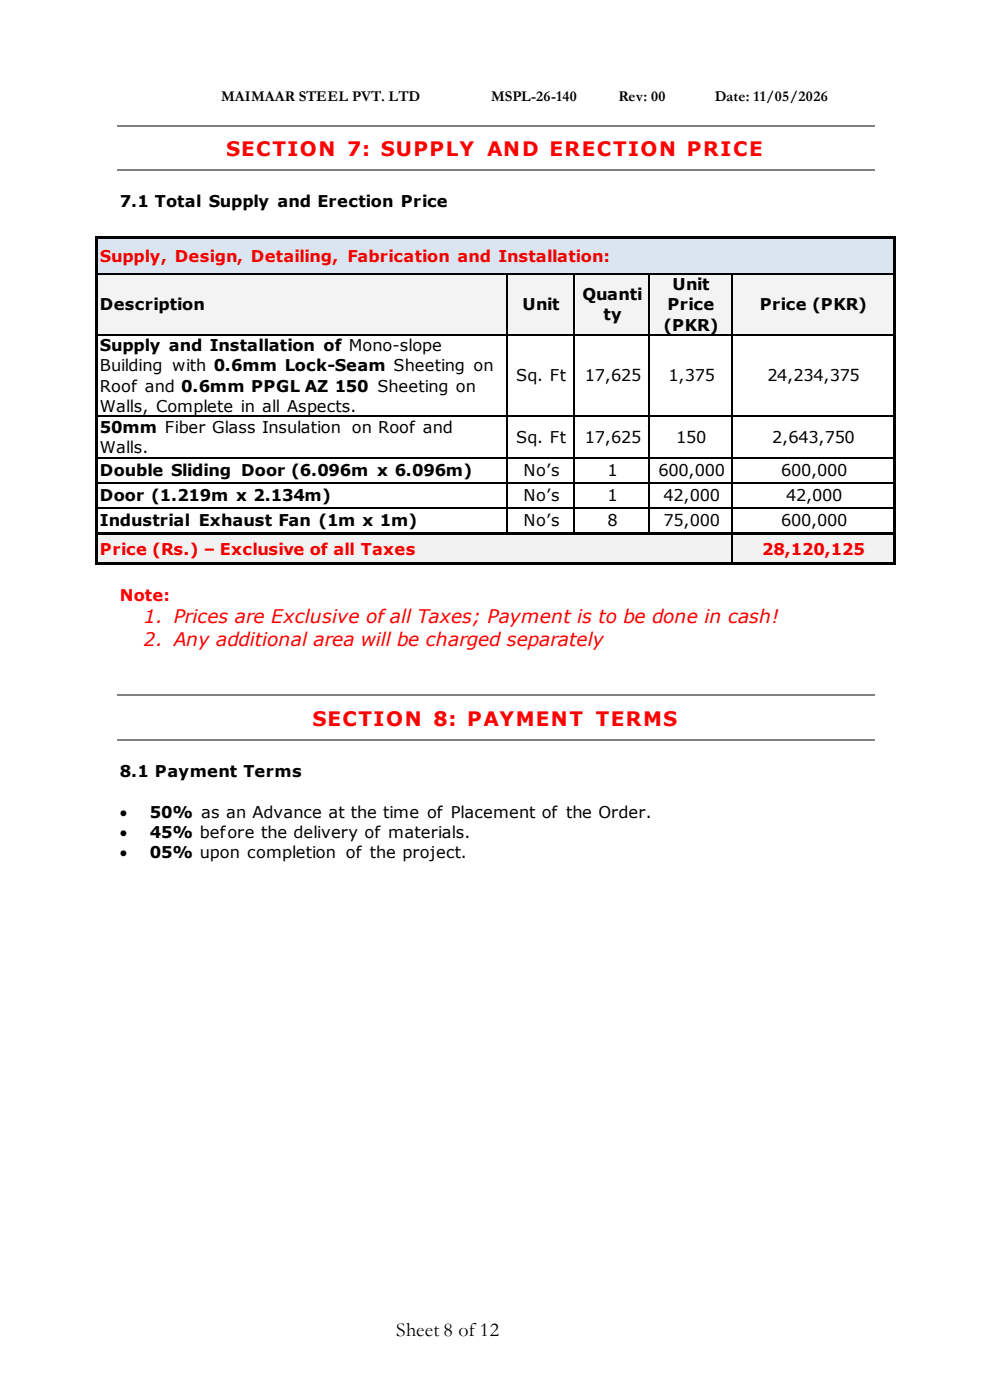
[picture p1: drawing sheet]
<svg xmlns="http://www.w3.org/2000/svg" width="210mm" height="297mm" viewBox="0 0 210 297" stroke-linecap="round" stroke-linejoin="round" font-family="sans-serif">
<defs><g id="words">
<g font-size="4.2" fill="#f00">
<text x="48" y="33.1">SECTION 7: SUPPLY AND ERECTION PRICE</text>
<text x="66.2" y="153.9">SECTION 8: PAYMENT TERMS</text>
</g>
<text font-size="4.2" x="84" y="283.4">Sheet 8 of12</text>
<g font-size="4" fill="#f00">
<text x="30.5" y="132.2">1. Prices are Exclusive of all Taxes; Payment is to be done in cash!</text>
<text x="30.5" y="136.9">2. Any additional area will be charged separately</text>
</g>
<g font-size="3.4">
<text x="25.4" y="44">7.1 Total Supply and Erection Price</text>
<text x="21.2" y="65.7">Description</text>
<text x="110.7" y="65.7">Unit</text>
<text x="123.5" y="63.6">Quanti</text>
<text x="141.5" y="65.7">Price</text>
<text x="142.5" y="61.4">Unit</text>
<text x="161.1" y="65.7">Price (PKR)</text>
<text x="128" y="67.8">ty</text>
<text x="140.7" y="70.2">(PKR)</text>
<text x="21.2" y="74.4">Supply and Installation of Mono-slope</text>
<text x="21.2" y="78.7">Building with 0.6mm Lock-Seam Sheeting on</text>
<text x="21.2" y="83.2">Roof and 0.6mm PPGL AZ 150 Sheeting on</text>
<text x="109.4" y="80.8">Sq. Ft</text>
<text x="124" y="80.8">17,625</text>
<text x="141.7" y="80.8">1,375</text>
<text x="162.7" y="80.8">24,234,375</text>
<text x="21.2" y="87.4">Walls, Complete in all Aspects.</text>
<text x="21.2" y="91.9">50mm Fiber Glass Insulation on Roof and</text>
<text x="109.4" y="94">Sq. Ft</text>
<text x="124" y="94">17,625</text>
<text x="143.3" y="94">150</text>
<text x="163.7" y="94">2,643,750</text>
<text x="21.2" y="96.1">Walls.</text>
<text x="21.2" y="100.9">Double Sliding Door (6.096m x 6.096m)</text>
<text x="111" y="100.9">No’s</text>
<text x="128.8" y="100.9">1</text>
<text x="139.6" y="100.9">600,000</text>
<text x="165.6" y="100.9">600,000</text>
<text x="21.2" y="106.2">Door (1.219m x 2.134m)</text>
<text x="111" y="106.2">No’s</text>
<text x="128.8" y="106.2">1</text>
<text x="140.7" y="106.2">42,000</text>
<text x="166.6" y="106.2">42,000</text>
<text x="21.2" y="111.5">Industrial Exhaust Fan (1m x 1m)</text>
<text x="111" y="111.5">No’s</text>
<text x="128.8" y="111.5">8</text>
<text x="140.7" y="111.5">75,000</text>
<text x="165.6" y="111.5">600,000</text>
<text x="25.4" y="164.7">8.1 Payment Terms</text>
<text x="25.4" y="173.5">•</text>
<text x="31.8" y="173.5">50% as an Advance at the time of Placement of the Order.</text>
<text x="25.4" y="177.7">•</text>
<text x="31.8" y="177.7">45% before the delivery of materials.</text>
<text x="25.4" y="181.9">•</text>
<text x="31.8" y="181.9">05% upon completion of the project.</text>
</g>
<g font-size="3.4" fill="#e00">
<text x="21.2" y="55.6">Supply, Design, Detailing, Fabrication and Installation:</text>
<text x="21.2" y="117.6">Price (Rs.) – Exclusive of all Taxes</text>
<text x="161.6" y="117.6">28,120,125</text>
</g>
<text font-size="3.4" fill="#f00" x="25.4" y="127.4">Note:</text>
<g font-size="3.2">
<text x="46.9" y="21.4">MAIMAAR STEEL PVT. LTD</text>
<text x="104.1" y="21.4">MSPL-26-140</text>
<text x="131.1" y="21.4">Rev: 00</text>
<text x="151.5" y="21.4">Date: 11/05/2026</text>
</g>
</g></defs>
<path d="M24.9 26.6h160.5M24.9 36.2h160.5" fill="none" stroke="#808080" stroke-width=".26"/>
<g fill="#dbe5f1">
<path d="M20.7 50.6h169v7.4h-169z" fill-rule="evenodd"/>
<path d="M21.2 52.2h168v4.2h-168z" fill-rule="evenodd"/>
</g>
<g fill="#000">
<path d="M20.1 50h.6v.6h-.6z" fill-rule="evenodd"/>
<path d="M20.1 50h.6v.6h-.6z" fill-rule="evenodd"/>
<path d="M20.1 50.6h.6v7.4h-.6z" fill-rule="evenodd"/>
<path d="M20.7 50h168.7v.6h-168.7z" fill-rule="evenodd"/>
<path d="M189.4 50h.6v.6h-.6z" fill-rule="evenodd"/>
<path d="M189.4 50h.6v.6h-.6z" fill-rule="evenodd"/>
<path d="M189.4 50.6h.6v7.4h-.6z" fill-rule="evenodd"/>
</g>
<g fill="#f3f3f3">
<path d="M20.7 58h86.9v13h-86.9z" fill-rule="evenodd"/>
<path d="M21.2 62.2h85.8v4.5h-85.8z" fill-rule="evenodd"/>
<path d="M107.8 58h14.1v13h-14.1z" fill-rule="evenodd"/>
<path d="M108.4 62.2h12.9v4.5h-12.9z" fill-rule="evenodd"/>
<path d="M122.1 58h15.7v13h-15.7z" fill-rule="evenodd"/>
<path d="M122.7 60.1h14.5v4.3h-14.5z" fill-rule="evenodd"/>
<path d="M122.7 64.4h14.5v4.5h-14.5z" fill-rule="evenodd"/>
<path d="M138 58h17.2v13h-17.2z" fill-rule="evenodd"/>
<path d="M138.6 58h16.1v4.2h-16.1z" fill-rule="evenodd"/>
<path d="M138.6 62.2h16.1v4.5h-16.1z" fill-rule="evenodd"/>
<path d="M138.6 66.7h16.1v4.3h-16.1z" fill-rule="evenodd"/>
<path d="M155.5 58h34.2v13h-34.2z" fill-rule="evenodd"/>
<path d="M156 62.2h33.2v4.5h-33.2z" fill-rule="evenodd"/>
</g>
<g fill="#000">
<path d="M20.1 58h.6v.3h-.6z" fill-rule="evenodd"/>
<path d="M107.3 58h.3v.3h-.3z" fill-rule="evenodd"/>
<path d="M121.6 58h.3v.3h-.3z" fill-rule="evenodd"/>
<path d="M137.5 58h.3v.3h-.3z" fill-rule="evenodd"/>
<path d="M155 58h.2v.3h-.2z" fill-rule="evenodd"/>
<path d="M189.4 58h.6v.3h-.6z" fill-rule="evenodd"/>
<path d="M20.1 58.3h.6v12.7h-.6z" fill-rule="evenodd"/>
<path d="M20.1 71h.6v.2h-.6z" fill-rule="evenodd"/>
<path d="M107.3 71h.3v.2h-.3z" fill-rule="evenodd"/>
<path d="M121.6 71h.3v.2h-.3z" fill-rule="evenodd"/>
<path d="M137.5 71h.3v.2h-.3z" fill-rule="evenodd"/>
<path d="M155 71h.2v.2h-.2z" fill-rule="evenodd"/>
<path d="M189.4 58.3h.6v12.7h-.6z" fill-rule="evenodd"/>
<path d="M189.4 71h.6v.2h-.6z" fill-rule="evenodd"/>
<path d="M20.1 71.2h.6v17h-.6z" fill-rule="evenodd"/>
<path d="M20.1 88.2h.6v.2h-.6z" fill-rule="evenodd"/>
<path d="M20.1 88.5h.6v8.4h-.6z" fill-rule="evenodd"/>
<path d="M20.1 96.9h.6v.3h-.6z" fill-rule="evenodd"/>
<path d="M107.3 88.2h.3v.2h-.3z" fill-rule="evenodd"/>
<path d="M107.3 96.9h.3v.3h-.3z" fill-rule="evenodd"/>
<path d="M121.6 88.2h.3v.2h-.3z" fill-rule="evenodd"/>
<path d="M121.6 96.9h.3v.3h-.3z" fill-rule="evenodd"/>
<path d="M137.5 88.2h.3v.2h-.3z" fill-rule="evenodd"/>
<path d="M137.5 96.9h.3v.3h-.3z" fill-rule="evenodd"/>
<path d="M155 88.2h.2v.2h-.2z" fill-rule="evenodd"/>
<path d="M155 96.9h.2v.3h-.2z" fill-rule="evenodd"/>
<path d="M189.4 71.2h.6v17h-.6z" fill-rule="evenodd"/>
<path d="M189.4 88.2h.6v.2h-.6z" fill-rule="evenodd"/>
<path d="M189.4 88.5h.6v8.4h-.6z" fill-rule="evenodd"/>
<path d="M189.4 96.9h.6v.3h-.6z" fill-rule="evenodd"/>
<path d="M20.1 97.2h.6v5h-.6z" fill-rule="evenodd"/>
<path d="M20.1 102.2h.6v.3h-.6z" fill-rule="evenodd"/>
<path d="M20.1 102.5h.6v5h-.6z" fill-rule="evenodd"/>
<path d="M20.1 107.5h.6v.3h-.6z" fill-rule="evenodd"/>
<path d="M20.1 107.8h.6v5h-.6z" fill-rule="evenodd"/>
<path d="M107.3 102.2h.3v.3h-.3z" fill-rule="evenodd"/>
<path d="M107.3 107.5h.3v.3h-.3z" fill-rule="evenodd"/>
<path d="M121.6 102.2h.3v.3h-.3z" fill-rule="evenodd"/>
<path d="M121.6 107.5h.3v.3h-.3z" fill-rule="evenodd"/>
<path d="M137.5 102.2h.3v.3h-.3z" fill-rule="evenodd"/>
<path d="M137.5 107.5h.3v.3h-.3z" fill-rule="evenodd"/>
<path d="M155 102.2h.2v.3h-.2z" fill-rule="evenodd"/>
<path d="M155 107.5h.2v.3h-.2z" fill-rule="evenodd"/>
<path d="M189.4 97.2h.6v5h-.6z" fill-rule="evenodd"/>
<path d="M189.4 102.2h.6v.3h-.6z" fill-rule="evenodd"/>
<path d="M189.4 102.5h.6v5h-.6z" fill-rule="evenodd"/>
<path d="M189.4 107.5h.6v.3h-.6z" fill-rule="evenodd"/>
<path d="M189.4 107.8h.6v5h-.6z" fill-rule="evenodd"/>
</g>
<g fill="none" stroke="#000" stroke-width=".26">
<path d="M20.7 58.1h86.6M107.4 58.3v12.7M107.6 58.1h14M121.7 58.3v12.7M121.9 58.1h15.6M137.6 58.3v12.7M137.8 58.1h17.2M155.3 58.1h34.1M20.7 71.1h86.6M107.4 71.2v17M107.6 71.1h14M121.7 71.2v17"/>
<path d="M121.9 71.1h15.6M137.6 71.2v17M137.8 71.1h17.2M155.3 71.1h34.1M20.7 88.3h86.6M20.7 97.1h86.6M107.4 88.5v8.4M107.4 97.2v5M107.6 88.3h14M107.6 97.1h14M121.7 88.5v8.4M121.7 97.2v5"/>
<path d="M121.9 88.3h15.6M121.9 97.1h15.6M137.6 88.5v8.4M137.6 97.2v5M137.8 88.3h17.2M137.8 97.1h17.2M155.3 88.3h34.1M155.3 97.1h34.1M20.7 107.7h86.6M107.4 102.5v5M107.4 107.8v5M107.6 107.7h14"/>
<path d="M121.7 102.5v5M121.7 107.8v5M121.9 107.7h15.6M137.6 102.5v5M137.6 107.8v5M137.8 107.7h17.2M155.3 107.7h34.1"/>
</g>
<path d="M155.1 58.3v12.7M155.1 71.2v17M155.1 88.5v8.4M155.1 97.2v5M20.7 102.4h86.6M107.6 102.4h14M121.9 102.4h15.6M137.8 102.4h17.2M155.1 102.5v5M155.1 107.8v5M155.3 102.4h34.1" fill="none" stroke="#000" stroke-width=".27"/>
<g fill="#f2f2f2">
<path d="M20.7 113.3h134.5v5.9h-134.5z" fill-rule="evenodd"/>
<path d="M21.2 114.1h133.5v4.3h-133.5z" fill-rule="evenodd"/>
<path d="M155.5 113.3h34.2v5.9h-34.2z" fill-rule="evenodd"/>
<path d="M156 114.1h33.2v4.3h-33.2z" fill-rule="evenodd"/>
</g>
<g fill="#000">
<path d="M20.1 112.8h.6v.5h-.6z" fill-rule="evenodd"/>
<path d="M20.1 113.3h.6v5.9h-.6z" fill-rule="evenodd"/>
<path d="M20.1 119.2h.6v.5h-.6z" fill-rule="evenodd"/>
<path d="M20.1 119.2h.6v.5h-.6z" fill-rule="evenodd"/>
<path d="M20.7 112.8h86.6v.5h-86.6z" fill-rule="evenodd"/>
<path d="M20.7 119.2h134.3v.5h-134.3z" fill-rule="evenodd"/>
<path d="M107.3 112.8h.5v.5h-.5z" fill-rule="evenodd"/>
<path d="M107.8 112.8h13.8v.5h-13.8z" fill-rule="evenodd"/>
<path d="M121.6 112.8h.5v.5h-.5z" fill-rule="evenodd"/>
<path d="M122.1 112.8h15.4v.5h-15.4z" fill-rule="evenodd"/>
<path d="M137.5 112.8h.5v.5h-.5z" fill-rule="evenodd"/>
<path d="M138 112.8h17v.5h-17z" fill-rule="evenodd"/>
<path d="M155 112.8h.5v.5h-.5z" fill-rule="evenodd"/>
<path d="M155 119.2h.5v.5h-.5z" fill-rule="evenodd"/>
<path d="M155.5 112.8h33.9v.5h-33.9z" fill-rule="evenodd"/>
<path d="M155.5 119.2h33.9v.5h-33.9z" fill-rule="evenodd"/>
<path d="M189.4 112.8h.6v.5h-.6z" fill-rule="evenodd"/>
<path d="M189.4 113.3h.6v5.9h-.6z" fill-rule="evenodd"/>
<path d="M189.4 119.2h.6v.5h-.6z" fill-rule="evenodd"/>
<path d="M189.4 119.2h.6v.5h-.6z" fill-rule="evenodd"/>
</g>
<path d="M155.1 113.3v5.9" fill="none" stroke="#000" stroke-width=".27"/>
<path d="M24.9 147.4h160.5M24.9 156.9h160.5" fill="none" stroke="#808080" stroke-width=".26"/>
<use href="#words"/>
</svg>
